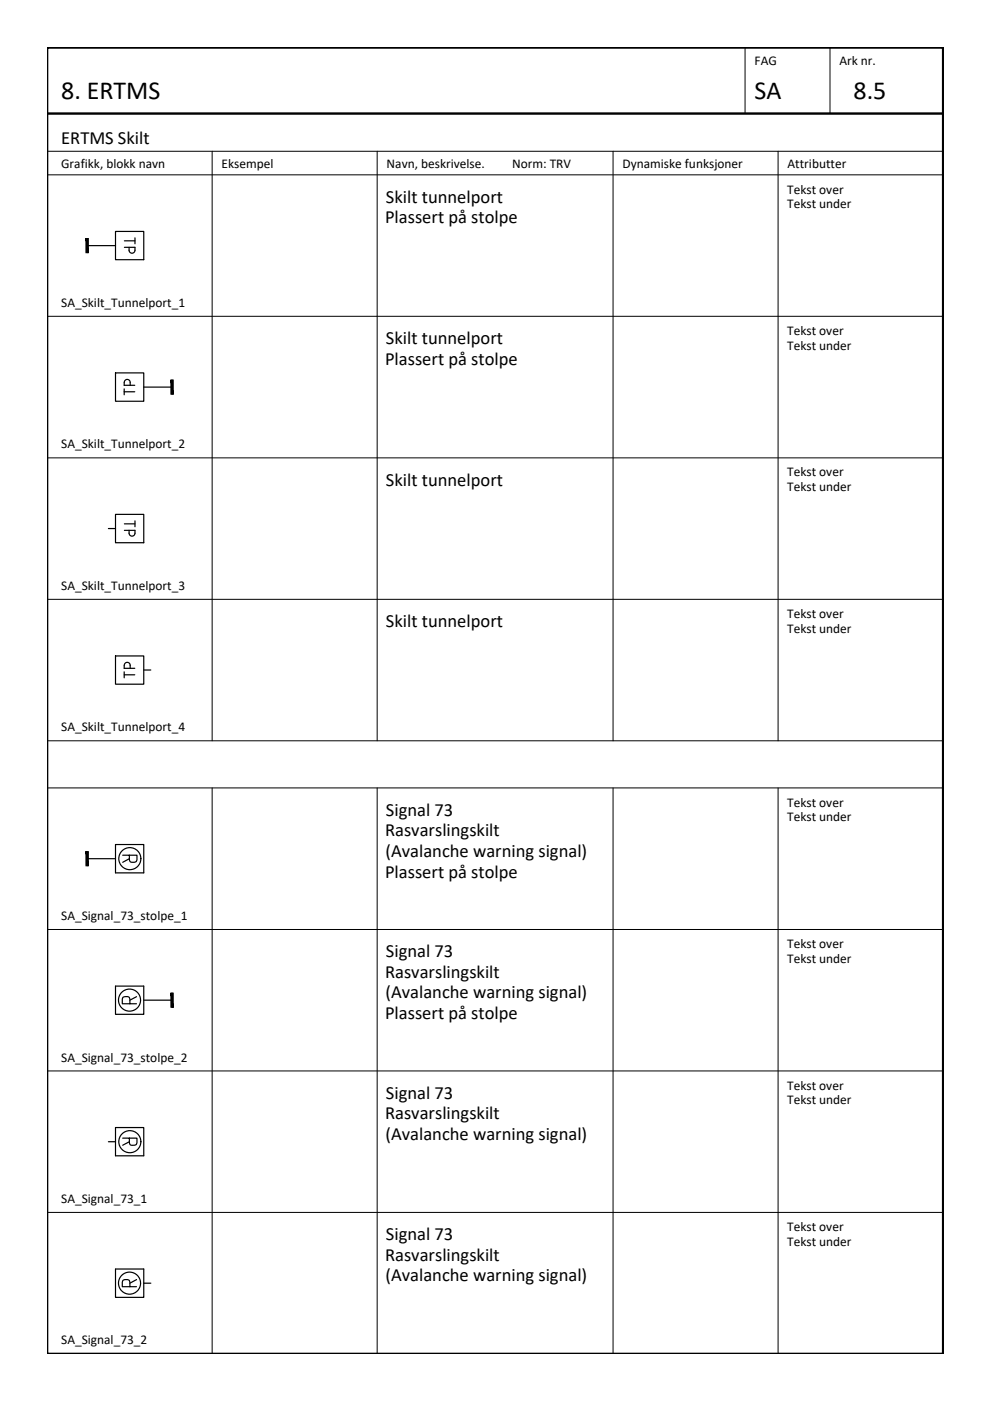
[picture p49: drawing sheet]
<svg xmlns="http://www.w3.org/2000/svg" width="210mm" height="297mm" viewBox="0 0 210 297" stroke-linecap="round" stroke-linejoin="round" font-family="sans-serif">
<defs><g id="words">
<g font-size="5.5">
<text x="13" y="21.1">8. ERTMS</text>
<text x="160" y="21.1">SA</text>
<text x="181" y="21.1">8.5</text>
</g>
<g font-size="3.9">
<text x="13" y="30.6">ERTMS Skilt</text>
<text x="81.6" y="47.4">Plassert på stolpe</text>
<text x="81.8" y="43">Skilt tunnelport</text>
<text x="81.6" y="77.4">Plassert på stolpe</text>
<text x="81.8" y="72.9">Skilt tunnelport</text>
<text x="81.8" y="102.9">Skilt tunnelport</text>
<text x="81.8" y="133">Skilt tunnelport</text>
<text x="81.8" y="172.9">Signal 73</text>
<text x="81.6" y="177.3">Rasvarslingskilt</text>
<text x="81.7" y="181.7">(Avalanche warning signal)</text>
<text x="81.6" y="186.1">Plassert på stolpe</text>
<text x="81.8" y="202.9">Signal 73</text>
<text x="81.6" y="207.3">Rasvarslingskilt</text>
<text x="81.7" y="211.7">(Avalanche warning signal)</text>
<text x="81.6" y="216.1">Plassert på stolpe</text>
<text x="81.8" y="232.9">Signal 73</text>
<text x="81.6" y="237.3">Rasvarslingskilt</text>
<text x="81.7" y="241.7">(Avalanche warning signal)</text>
<text x="81.8" y="262.9">Signal 73</text>
<text x="81.6" y="267.3">Rasvarslingskilt</text>
<text x="81.7" y="271.7">(Avalanche warning signal)</text>
</g>
<g font-size="2.8">
<text x="160" y="13.9">FAG</text>
<text x="178" y="13.9">Ark nr.</text>
<text x="13" y="35.6">Grafikk, blokk navn</text>
<text x="47" y="35.6">Eksempel</text>
<text x="82" y="35.6">Navn, beskrivelse.</text>
<text x="108.6" y="35.6">Norm: TRV</text>
<text x="132" y="35.6">Dynamiske funksjoner</text>
<text x="167" y="35.6">Attributter</text>
<text x="166.9" y="41">Tekst over</text>
<text x="166.9" y="44.2">Tekst under</text>
<text x="13" y="65.1">SA_Skilt_Tunnelport_1</text>
<text x="166.9" y="71">Tekst over</text>
<text x="166.9" y="74.2">Tekst under</text>
<text x="13" y="95.1">SA_Skilt_Tunnelport_2</text>
<text x="166.9" y="101">Tekst over</text>
<text x="166.9" y="104.1">Tekst under</text>
<text x="13" y="125.1">SA_Skilt_Tunnelport_3</text>
<text x="166.9" y="131">Tekst over</text>
<text x="166.9" y="134.1">Tekst under</text>
<text x="13" y="155.1">SA_Skilt_Tunnelport_4</text>
<text x="166.9" y="171">Tekst over</text>
<text x="166.9" y="174.1">Tekst under</text>
<text x="13" y="195.1">SA_Signal_73_stolpe_1</text>
<text x="166.9" y="201">Tekst over</text>
<text x="166.9" y="204.1">Tekst under</text>
<text x="13" y="225.1">SA_Signal_73_stolpe_2</text>
<text x="166.9" y="231">Tekst over</text>
<text x="166.9" y="234.2">Tekst under</text>
<text x="13" y="255.1">SA_Signal_73_1</text>
<text x="166.9" y="261">Tekst over</text>
<text x="166.9" y="264.1">Tekst under</text>
<text x="13" y="285.1">SA_Signal_73_2</text>
</g>
</g></defs>
<!-- layer: RAMME SYMBOLER -->
<g fill="none" stroke="#000" stroke-width=".21">
<path d="M158 10.1v14M176 10.1v14M10 32.1h189.9M10 37.1h189.9M45 32.1v125M80 32.1v125M130 32.1v125M165 32.1v125M10 67.1h189.9M10 97.1h189.9M10 127.1h189.9M10 157.1h189.9"/>
<path d="M10 167.1h189.9M45 167.1v119.9M80 167.1v119.9M130 167.1v119.9M165 167.1v119.9M10 197.1h189.9M10 227.1h189.9M10 257.1h189.9"/>
</g>
<!-- layer: RAMME -->
<path d="M10 10.1h190v276.9h-190zM10 24.1h189.9" fill="none" stroke="#000" stroke-width=".51"/>
<!-- layer: SIG-Signaler -->
<g fill="none" stroke="#000" stroke-width=".25">
<path d="M18.5 50.6v3M18.5 52.1h6M24.5 49.1h6v6h-6zM26.4 52.4h2.2v.7a.62 .62 0 0 1-.6 .6 .62 .62 0 0 1-.6-.6v-.7M26.4 51.1h2.2M28.6 50.4v1.3M24.5 79.1h6v6h-6zM26.3 81.1v.6h2.3M26.3 82.5v1.2M26.3 83.1h2.3M26.4 81.1a.62 .62 0 0 1 .6-.7 .62 .62 0 0 1 .6 .7M27.6 81.1v.6"/>
<path d="M30.5 82.1h6M36.5 80.6v3M23 112.1h1.5M24.5 109.1h6v6h-6zM26.4 112.4h2.2v.6a.62 .62 0 0 1-.6 .7 .62 .62 0 0 1-.6-.7v-.6M26.4 111.1h2.2M28.6 110.4v1.3M24.5 139.1h6v6h-6zM26.3 142.4v1.3M26.3 143.1h2.3M27.6 141.7v-.6a.62 .62 0 0 0-.6-.7 .62 .62 0 0 0-.6 .7l-.1 .6h2.3M30.5 142.1h1.5"/>
<path d="M24.5 179.1h6v6h-6zM18.5 180.6v3M18.5 182.1h6M26 181.3h3l-.1 1.3a1.07 1.07 0 0 1-1.4 0l-.1-1.3M27.4 182.1l-1.4 .7M24.5 209.1h6v6h-6zM27.5 212.8l-.1-1.3a1.09 1.09 0 0 0-1.4 0l-.1 1.3h3M29 211.3l-1.5 .8M30.5 212.1h6M36.5 210.6v3M24.5 239.1h6v6h-6zM23 242.1h1.5"/>
<path d="M26 241.3h3l-.1 1.3a1.16 1.16 0 0 1-1.4 0l-.1-1.3M27.4 242.1l-1.4 .7M24.5 269.1h6v6h-6zM27.5 272.8l-.1-1.3a1.09 1.09 0 0 0-1.4 0l-.1 1.3h3M29 271.3l-1.5 .8M30.5 272.1h1.5"/>
<circle cx="27.5" cy="182.1" r="2.34"/>
<circle cx="27.5" cy="212" r="2.34"/>
<circle cx="27.5" cy="242.1" r="2.34"/>
<circle cx="27.5" cy="272.1" r="2.34"/>
</g>
<g fill="#000" stroke="#000" stroke-width=".21">
<path d="M18.2 50.6v3h.5zM18.2 50.6h.5v3z"/>
<path d="M36.2 80.6l.5 3v-3zM36.2 80.6l.5 3h-.5z"/>
<path d="M18.2 180.6l.5 3v-3zM18.2 180.6l.5 3h-.5z"/>
<path d="M36.2 210.6v3h.5zM36.2 210.6h.5v3z"/>
</g>
<use href="#words"/>
</svg>
